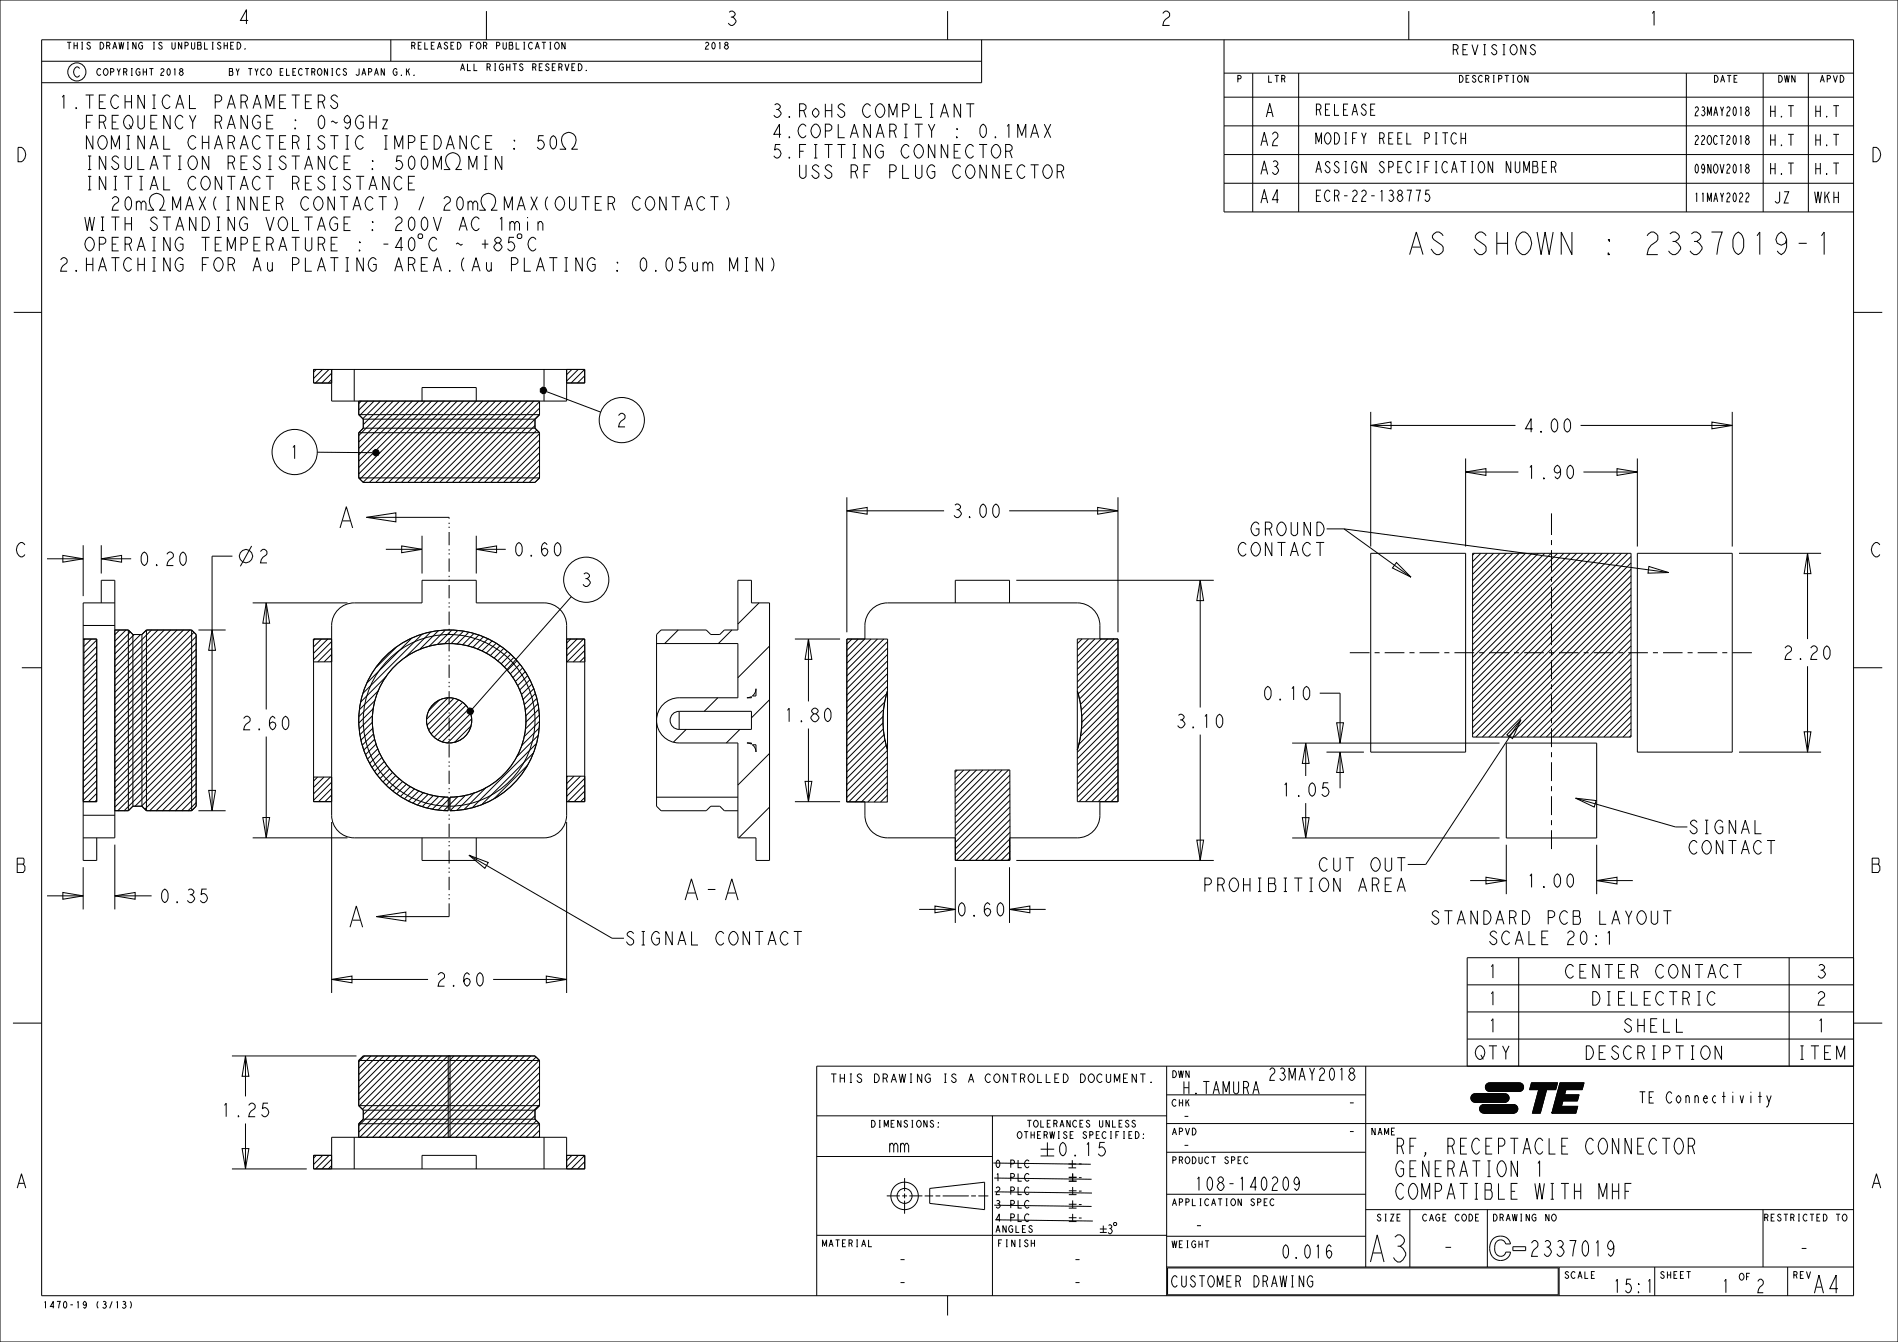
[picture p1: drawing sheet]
<svg xmlns="http://www.w3.org/2000/svg" width="420mm" height="297mm" viewBox="0 0 420 297" stroke-linecap="round" stroke-linejoin="round" font-family="sans-serif">
<defs><g id="words">
<text font-size="7.8" x="302.4" y="279.3">A3</text>
<text font-size="6.5" x="311" y="56.4">AS SHOWN : 2337019-1</text>
<text font-size="6.1" x="152.6" y="199.2">A-A</text>
<text font-size="5.2" x="400.9" y="286.2">A4</text>
<g font-size="4.6">
<text x="308.5" y="255.4">RF, RECEPTACLE CONNECTOR</text>
<text x="308.5" y="260.4">GENERATION 1</text>
<text x="308.5" y="265.4">COMPATIBLE WITH MHF</text>
<text x="338.2" y="278">2337019</text>
</g>
<g font-size="4.1">
<text x="52.5" y="5.3">4</text>
<text x="160.4" y="5.6">3</text>
<text x="256.6" y="5.6">2</text>
<text x="364.5" y="5.6">1</text>
<text x="3.2" y="35.8">D</text>
<text x="413.7" y="35.8">D</text>
<text x="3.2" y="123.2">C</text>
<text x="413.7" y="123.2">C</text>
<text x="3.2" y="193.1">B</text>
<text x="413.7" y="193.1">B</text>
<text x="3.2" y="262.9">A</text>
<text x="413.7" y="262.9">A</text>
</g>
<g font-size="3.9">
<text x="12.7" y="24">1.TECHNICAL PARAMETERS</text>
<text x="14.9" y="28.5">FREQUENCY RANGE : 0̃9GHz</text>
<text x="170.5" y="26">3.RoHS COMPLIANT</text>
<text x="279.8" y="25.9">A</text>
<text x="170.5" y="30.5">4.COPLANARITY : 0.1MAX</text>
<text x="170.5" y="35">5.FITTING CONNECTOR</text>
<text x="278.6" y="32.2">A2</text>
<text x="172.7" y="39.5">USS RF PLUG CONNECTOR</text>
<text x="278.6" y="38.6">A3</text>
<text x="14.9" y="42">INITIAL CONTACT RESISTANCE</text>
<text x="278.6" y="44.9">A4</text>
<text x="14.9" y="51">WITH STANDING VOLTAGE : 200V AC 1min</text>
<text x="12.7" y="60">2.HATCHING FOR Au PLATING AREA.(Au PLATING : 0.05um MIN)</text>
<text x="136.2" y="94.5">2</text>
<text x="336.9" y="95.7">4.00</text>
<text x="63.8" y="101.5">1</text>
<text x="337.5" y="106">1.90</text>
<text x="210.4" y="114.6">3.00</text>
<text x="276.5" y="118.5">GROUND</text>
<text x="30.5" y="125.2">0.20</text>
<text x="113.4" y="123.1">0.60</text>
<text x="273.6" y="123">CONTACT</text>
<text x="128.3" y="129.8">3</text>
<text x="394.3" y="145.9">2.20</text>
<text x="279.1" y="154.9">0.10</text>
<text x="53.2" y="161.5">2.60</text>
<text x="173.2" y="159.7">1.80</text>
<text x="259.9" y="161.1">3.10</text>
<text x="283.2" y="176.2">1.05</text>
<text x="373.4" y="184.5">SIGNAL</text>
<text x="373.4" y="189">CONTACT</text>
<text x="265.9" y="197.3">PROHIBITION AREA</text>
<text x="291.6" y="192.8">CUT OUT</text>
<text x="337.5" y="196.4">1.00</text>
<text x="35.1" y="199.8">0.35</text>
<text x="211.4" y="202.8">0.60</text>
<text x="138.1" y="209.1">SIGNAL CONTACT</text>
<text x="321.2" y="204.6">STANDARD PCB LAYOUT</text>
<text x="333.1" y="209.1">SCALE 20:1</text>
<text x="96.2" y="218.3">2.60</text>
<text x="329.2" y="216.5">1</text>
<text x="349.5" y="216.5">CENTER CONTACT</text>
<text x="401.8" y="216.5">3</text>
<text x="329.2" y="222.5">1</text>
<text x="355.3" y="222.5">DIELECTRIC</text>
<text x="401.8" y="222.5">2</text>
<text x="329.2" y="228.5">1</text>
<text x="360.2" y="228.5">SHELL</text>
<text x="401.8" y="228.5">1</text>
<text x="326.6" y="234.5">QTY</text>
<text x="353.7" y="234.5">DESCRIPTION</text>
<text x="398.4" y="234.5">ITEM</text>
<text x="48.6" y="247.1">1.25</text>
<text x="196.6" y="255">mm</text>
<text x="264.1" y="263.5">108-140209</text>
<text x="264.1" y="272.8">-</text>
<text x="283.3" y="278.5">0.016</text>
<text x="356.7" y="286.1">15:1</text>
<text x="380.7" y="286.1">1</text>
<text x="388.4" y="286.1">2</text>
</g>
<g font-size="3.6">
<text x="280.4" y="239.1">23MAY2018</text>
<text x="261.4" y="242.1">H.TAMURA</text>
<text x="298" y="245.5">-</text>
</g>
<g font-size="3.3">
<text x="290.8" y="25.5">RELEASE</text>
<text x="391.3" y="25.9">H.T</text>
<text x="401.3" y="25.9">H.T</text>
<text x="290.8" y="31.9">MODIFY REEL PITCH</text>
<text x="391.3" y="32.2">H.T</text>
<text x="401.3" y="32.2">H.T</text>
<text x="290.8" y="38.2">ASSIGN SPECIFICATION NUMBER</text>
<text x="391.3" y="38.6">H.T</text>
<text x="401.3" y="38.6">H.T</text>
<text x="290.8" y="44.6">ECR-22-138775</text>
<text x="392.3" y="44.9">JZ</text>
<text x="401.3" y="44.9">WKH</text>
<text x="362.4" y="244.1">TE Connectivity</text>
<text x="259" y="284.8">CUSTOMER DRAWING</text>
</g>
<g font-size="2.9">
<text x="16" y="17.1">C</text>
<text x="321.1" y="12.1">REVISIONS</text>
</g>
<g font-size="2.6">
<text x="374.8" y="25.6">23MAY2018</text>
<text x="374.8" y="32">22OCT2018</text>
<text x="374.8" y="38.3">09NOV2018</text>
<text x="374.8" y="44.7">11MAY2022</text>
<text x="238.2" y="258.6">-</text>
<text x="238.2" y="261.6">-</text>
<text x="238.2" y="264.6">-</text>
<text x="238.2" y="267.6">-</text>
<text x="238.2" y="270.6">-</text>
</g>
<text font-size="2.5" x="191.4" y="239.6">THIS DRAWING IS A CONTROLLED DOCUMENT.</text>
<g font-size="2.2">
<text x="220" y="258.4">0 PLC</text>
<text x="220" y="261.4">1 PLC</text>
<text x="220" y="264.4">2 PLC</text>
<text x="220" y="267.4">3 PLC</text>
<text x="220" y="270.3">4 PLC</text>
</g>
<g font-size="2">
<text x="14.6" y="10.9">THIS DRAWING IS UNPUBLISHED.</text>
<text x="90.7" y="10.9">RELEASED FOR PUBLICATION</text>
<text x="155.7" y="10.9">2018</text>
<text x="21.2" y="16.7">COPYRIGHT</text>
<text x="35.2" y="16.7">2018</text>
<text x="50.5" y="16.7">BY TYCO ELECTRONICS JAPAN G.K.</text>
<text x="101.6" y="15.6">ALL RIGHTS RESERVED.</text>
<text x="273.6" y="18.2">P</text>
<text x="280.4" y="18.2">LTR</text>
<text x="322.6" y="18.2">DESCRIPTION</text>
<text x="379" y="18.2">DATE</text>
<text x="393.2" y="18.2">DWN</text>
<text x="402.5" y="18.2">APVD</text>
<text x="259.2" y="238.5">DWN</text>
<text x="259.2" y="244.8">CHK</text>
<text x="192.5" y="249.5">DIMENSIONS:</text>
<text x="224.9" y="252">OTHERWISE SPECIFIED:</text>
<text x="227.1" y="249.5">TOLERANCES UNLESS</text>
<text x="259.2" y="251.2">APVD</text>
<text x="303.2" y="251.2">NAME</text>
<text x="259.2" y="257.5">PRODUCT SPEC</text>
<text x="259.2" y="266.8">APPLICATION SPEC</text>
<text x="181.7" y="275.9">MATERIAL</text>
<text x="220.1" y="272.8">ANGLES</text>
<text x="220.6" y="275.9">FINISH</text>
<text x="304.5" y="270.2">SIZE</text>
<text x="314.6" y="270.2">CAGE CODE</text>
<text x="330.1" y="270.2">DRAWING NO</text>
<text x="390.1" y="270.2">RESTRICTED TO</text>
<text x="259.2" y="276.1">WEIGHT</text>
<text x="346" y="282.9">SCALE</text>
<text x="367.2" y="282.9">SHEET</text>
<text x="384.7" y="283.3">OF</text>
<text x="396.6" y="282.9">REV</text>
<text x="9.3" y="289.5">1470-19 (3/13)</text>
</g>
</g></defs>
<g fill="none" stroke="#000" stroke-width=".22">
<path d="M0 0h420v297h-420zM9.2 8.8h401v278h-401zM9.2 13.6h208M33 15.2h.9M33.5 15.2v1.5M45.3 9.4v1.5h.7M46.9 9.4h.3M46.9 10.9h.3M47.1 9.4v1.5M48.9 9.6l-.3-.2-.4 .2 .7 .8-.1 .4-.4 .1-.3-.4M49.6 9.4v1.5M49.6 10.1h.7"/>
<path d="M50.3 9.4v1.5M51 10.1h.5M51.8 9.4h-.8v1.5h.8M52.5 9.4a.76 .76 0 0 1 .8 .7 .76 .76 0 0 1-.8 .8zM54.2 10.8l.1 .1zM81.6 15.9l.6-.1v-.5l-.6-.1v1.5M82.9 16.7l.4-1.5 .4 1.5M83 16.2h.6M85.1 15.2v1.5l-.7-1.5v1.5M86.5 8.8v4.8M87.8 15.4l-.2-.2a.78 .78 0 0 0-.6 .7 .78 .78 0 0 0 .6 .8l.2-.3v-.5h-.3M88.8 16.6l.1 .1z"/>
<path d="M89.9 15.2v1.5M90.3 15.7l.3 1M90.6 15.2l-.7 .9M91.6 16.6l.1 .1zM107.6 2.5v6.3M118.5 10.9l.4-1.5 .5 1.5M118.6 10.4h.6M119.9 9.4h.9M120.4 9.4v1.5M121.6 9.4h.4M121.6 10.9h.4M121.8 9.4v1.5"/>
<path d="M123 9.5l.1-.1a.77 .77 0 0 1 .7 .7 .77 .77 0 0 1-.7 .8l-.2-.3a.84 .84 0 0 1 .1-1.1zM123.7 14.9l.6-.2v-.5l-.6-.1v1.5M124.1 14.9l.3 .7M125 14.1l.5 1.5 .4-1.5M125 9.4v1.5l-.7-1.5v1.5M126.5 14.9h.5M127.3 14.1h-.8v1.5h.8M128 14.1a.76 .76 0 0 1 .8 .8 .76 .76 0 0 1-.8 .7zM129.7 15.5l.1 .1zM209.7 2.5v6.3M217.2 8.8v9.5h-208M270.9 8.8v38.1h139.3"/>
<path d="M270.9 16.2h139.3M277.2 16.2v30.7M287.4 16.2v30.7M311.7 2.5v6.3M336.1 16.8l.1-.1a.77 .77 0 0 1 .7 .8 .77 .77 0 0 1-.7 .7l-.2-.2a.84 .84 0 0 1 .1-1.2zM337.6 9.9v2.2l-1.1-2.2v2.2M338.1 16.7v1.5l-.7-1.5v1.5M339.8 10.2l-.4-.3a.56 .56 0 0 0-.7 .5l.4 .4a.76 .76 0 0 1 .5 1.1l-.5 .2-.5-.5M373.2 16.2v30.7M390.2 16.2v30.7M400.2 16.2v30.7M270.9 34.2h139.3"/>
<path d="M270.9 21.5h139.3M270.9 27.9h139.3M303.3 24.3h.6M304.3 23h-1v2.5h1M317.6 31.9h.5M317.6 29.4h.5M319.2 29.4h1.2M319.8 29.4v2.5M322.3 29.8l-.4-.4a1.33 1.33 0 0 0-.8 1.2 1.33 1.33 0 0 0 .8 1.3l.4-.4M323.3 29.4v2.5M323.3 30.6h1M324.3 29.4v2.5"/>
<path d="M334.3 35.7v2.5l-1-2.5v2.5M335.3 35.7v2.1l.4 .4h.2l.4-.4v-2.1M337.2 38.2v-2.5l.6 2.1 .6-2.1v2.5M339.2 35.7h.9l.1 .2-.1 .9 .2 .4v.6l-.2 .4h-.9zM339.2 36.8h.9M341.3 37h.6M342.3 35.7h-1v2.5h1M343.3 37h.6l.4-.4v-.5l-.4-.4h-.6v2.5M343.9 37l.4 1.2M386.4 24.6l.2-.1a.59 .59 0 0 1 .5 .5 .59 .59 0 0 1-.5 .6l-.4-.5zM386.4 31l.2-.2a.59 .59 0 0 1 .5 .6 .59 .59 0 0 1-.5 .6l-.4-.5zM386.4 37.3l.2-.1a.59 .59 0 0 1 .5 .5 .59 .59 0 0 1-.5 .6l-.4-.5z"/>
<path d="M386.6 24.5a.43 .43 0 0 1-.3-.5 .43 .43 0 0 1 .4-.4 .46 .46 0 0 1 .3 .4 .46 .46 0 0 1-.3 .5M386.6 30.8a.43 .43 0 0 1-.3-.5 .43 .43 0 0 1 .4-.3 .46 .46 0 0 1 .3 .4 .46 .46 0 0 1-.3 .4M386.6 37.2a.43 .43 0 0 1-.3-.5 .43 .43 0 0 1 .4-.4 .46 .46 0 0 1 .3 .4 .46 .46 0 0 1-.3 .5M395.7 23.4h1.2M395.7 29.7h1.2M395.7 36.1h1.2M405.7 23.4h1.2M405.7 29.7h1.2M405.7 36.1h1.2M270.9 40.6h139.3M311.3 42.1h1l-.5 2.5M313.3 42.1h1l-.5 2.5"/>
<path d="M316.3 42.1h-.7l-.2 1 .3-.2a.84 .84 0 0 1 .7 .8 .84 .84 0 0 1-.7 .9l-.4-.4M386.3 43l.4-.3a.66 .66 0 0 1-.1 1.1l-.3 .9h.7M3 69.1h6.2M410.2 69.1h6.3M73.4 84.8h-4v-3h60v3h-4M73.4 81.8v7h52v-7M78.4 81.8v7M79.4 88.8v3M79.4 95.8v10M79.4 91.8l1 1M79.4 95.8h40M79.4 91.8h40"/>
<path d="M80.4 92.8v2M80.4 94.8l-1 1M80.4 94.8h38M80.4 92.8h38M93.4 88.8v-3h12v3M118.4 94.8l1 1M118.4 92.8v2M119.4 91.8l-1 1M119.4 88.8v3M119.4 95.8v10M120.4 81.8v7M75.2 116.8l1.4-4.7 1.4 4.7"/>
<path d="M75.8 115.3h1.7M79.4 105.8l1 1h38l1-1M79.4 105.8h40M81.1 114.5l6.5-1v2zM81.1 114.5h18.3M18.4 138.4h7M22.4 133.4v-5h3v57h-7M25.4 133.4h-7v57h3v-5M25.4 139.4h3M28.4 139.4v40M28.4 139.4l1 1M32.4 139.4l-1 1"/>
<path d="M32.4 139.4v40M32.4 139.4h10M42.4 139.4v40M42.4 139.4l1 1v38l-1 1M75.2 134.6a5 5 0 0 1 3.2-1.2h15v-5h12v5h15a5 5 0 0 1 5 5v42a5 5 0 0 1-5 5h-42a5 5 0 0 1-5-5v-42a5 5 0 0 1 1.8-3.8zM150.1 139.4l-3 3M162 139.4l-3 3M168 133.4l-4.7 4.7M193.2 134.6a5 5 0 0 1 3.2-1.2h42a5 5 0 0 1 5 5v3h4v36h-4a8.5 8.5 0 0 1-.7 5.5 5 5 0 0 1-4.3 2.5h-15v5h-12v-5h-15a5 5 0 0 1-5-5v-3h-4v-36h4a8.5 8.5 0 0 1 .7-5.5zM211.4 133.4v-5h12v5M303.3 122.5h21v44h-21zM362.3 122.5h21v44h-21z"/>
<path d="M4.8 147.8h4.4M18.4 141.4h3v36h-3M29.4 140.4v38M29.4 140.4h2M31.4 140.4v38M73.4 141.4h-4v36h4M85.3 145.2a20 20 0 0 1 32.5 6.5 20 20 0 0 1-18.2 27.7v-3a17 17 0 0 0 14.7-25.1 17 17 0 0 0-29-1.3 17 17 0 0 0 12.3 26.3l1.6 .1v3a20 20 0 0 1-18.3-12.4 20 20 0 0 1 4.4-21.8zM125.4 141.4h4v36h-4M145.3 142.4h18v12h-13a5 5 0 0 0-5 5 5 5 0 0 0 5 5h13v21h4v5h3v-57h-4v-5h-3v11h-3l-1 1h-2l-1-1h-10l-1 1v38l1 1h10l1-1h2l1 1h3M150.3 157.4a2 2 0 0 0-2 2 2 2 0 0 0 2 2M150.3 157.4v4M150.3 157.4h16v4h-16"/>
<path d="M158.8 154.4l-3 3M165.3 154.4l1-.2v.2zM167.3 152.4v1.6h-.8l.6-.8zM170.3 143l-7 7M170.3 154.9l-4 4M196.4 152.9v13.1a22 22 0 0 1 0-13.1zM238.4 152.9a22 22 0 0 1 0 13.1zM410.2 147.8h6.3M25.4 179.4h3M29.4 178.4h2M29.4 178.4l-1 1M31.4 178.4l1 1"/>
<path d="M32.4 179.4h10M99.2 178.4a19 19 0 0 1-16.5-28 19 19 0 0 1 32.5-1.5 19 19 0 0 1-13.9 29.4l-1.7 .1M145.3 176.4h18M151.8 161.4l-2.8 2.8M163.7 161.4l-3 3M165.3 164.4h1v.3zM166.5 164.8h.8v1.6l-.2-.7zM170.3 166.7l-7 7M170.3 178.6l-6.8 6.8M333.3 164.5h20v21h-20zM18.4 180.4h7M93.4 185.4v5h12v-5"/>
<path d="M77.5 205.2l1.3-4.7 1.4 4.7M78 203.6h1.7M83.3 202.9l6.5-1v2zM83.3 202.9h16.1M2.9 226.4h6.3M79.4 234.7v10M79.4 234.7l1-1h38l1 1M79.4 234.7h19.8M99.2 238.7h.4M99.6 234.7h19.8M119.4 234.7v10M183.9 237.7h1.2"/>
<path d="M184.5 237.7v1.9M185.9 237.7v1.9M185.9 238.6h1M186.9 237.7v1.9M188.1 237.7h.4M188.1 239.6h.4M188.3 237.7v1.9M190.7 238l-.4-.3a.49 .49 0 0 0-.6 .4l.4 .4a.57 .57 0 0 1 .6 .4 .57 .57 0 0 1-.4 .7h-.2l-.5-.5M248.6 238.6h.6M249.6 237.7h-1v1.9h1M251.5 237.7v1.9l-1-1.9v1.9M252.3 237.7h1.2"/>
<path d="M252.9 237.7v1.9M254.7 239.4l.1 .2zM258.2 236v50.8M298.7 237.7l.3-.2a.8 .8 0 0 1 .8 .8 .8 .8 0 0 1-.8 .8l-.3-.2a.72 .72 0 0 1 0-1.2zM299 237.5l-.4-.5a.63 .63 0 0 1 .7-.6l.4 .4v.2l-.4 .5M302.2 236v44.4M329 239.9l.6-.3h6.6a.95 .95 0 0 1 .9 .9 .95 .95 0 0 1-.8 1h-6.7a.95 .95 0 0 1-.8-.5 .95 .95 0 0 1 .2-1.1zM338.9 239.6h5.8l-.4 1.5h-2.1l-1.4 5.3h-1.7l1.4-5.3h-2zM345.2 239.6h5.3l-.4 1.5h-3.6l-3.1 5.3zM345.2 239.6h5.3l-.4 1.5h-3.6l-.3 1.2h3.2l-.3 1.3h-3.3l-.3 1.3h3.6l-.4 1.5h-5.3zM410.2 236h-229.5v50.8M410.2 226.4h6.3"/>
<path d="M73.4 255.7h-4v3h60v-3h-4M73.4 258.7v-7h52v7M78.4 251.7v7M79.4 248.7h19.8M79.4 248.7v3M79.4 244.7l1 1M79.4 244.7h19.8M80.4 245.7v2M80.4 247.7l-1 1M80.4 247.7h18.8M80.4 245.7h18.8M93.4 258.7v-3h12v3"/>
<path d="M99.2 251.7v-18h.2h.2v18M99.6 248.7h19.8M99.6 247.7h18.8M99.6 245.7h18.8M99.6 244.7h19.8M118.4 245.7v2M118.4 247.7l1 1M119.4 248.7v3M119.4 244.7l-1 1M120.4 251.7v7M180.7 255.9h38.9M180.8 246.9h77.4"/>
<path d="M206.6 248.2l-.3-.2-.4 .2 .7 .8-.1 .3-.4 .2-.3-.4M207.6 248.5l.1 .1zM207.6 249.3l.1 .2zM219.6 246.9v39.9M227.7 257l-.3-.3a.87 .87 0 0 0-.7 .9 .87 .87 0 0 0 .7 .8l.3-.3M227.7 260l-.3-.3a.87 .87 0 0 0-.7 .9 .87 .87 0 0 0 .7 .8l.3-.3M236.4 257.6h1.7M236.4 258.5h1.7M237.3 256.8v1.7M237.4 259.7v1.7M246.9 251.2h.5M247.6 248.7h.5"/>
<path d="M247.6 250.4h-.7v1.6M248.4 247.9h-.8v1.6h.8M248.5 250.4h.4M248.5 252h.4M248.7 250.4v1.6M249.8 248.2l-.3-.3-.4 .3 .7 .7-.1 .4-.4 .2-.3-.4M249.8 251.2h.5M250.5 250.4h-.7v1.6h.7M251.2 248.2l-.2-.3-.5 .3 .7 .7v.4l-.4 .2-.4-.4M251.3 250.4a.76 .76 0 0 1 .8 .8 .76 .76 0 0 1-.8 .8zM253 250.9l.1 .2zM253 251.8l.1 .2z"/>
<path d="M258.2 248.7h152M258.2 242.3h44M258.2 255h44M262.1 253.5h.8M262.1 247.1h.8M274 256.8h.4M274.7 256h-.7v1.5h.7M276.1 256.3l-.2-.3a.77 .77 0 0 0-.7 .8 .77 .77 0 0 0 .7 .7l.2-.2M277.2 242.1l.7-2.8 .7 2.8M277.5 241.2h.8M298.7 250.4h.9M325.8 242.3l.6-.3h6.6a.95 .95 0 0 1 .9 .9 .95 .95 0 0 1-.8 1l-6.7 .1a.95 .95 0 0 1-.8-.6 .95 .95 0 0 1 .2-1.1z"/>
<path d="M326.4 244l6.7-.1zM327.7 244.7l.7-.2h6.5a.95 .95 0 0 1 1 .8 .95 .95 0 0 1-.9 1l-6.6 .1a.95 .95 0 0 1-.9-.6 .95 .95 0 0 1 .2-1.1zM328.4 246.4l6.6-.1zM329.6 241.5h6.7zM333.1 243.9l-6.7 .1a.95 .95 0 0 1-.9-1 .95 .95 0 0 1 .9-1h6.6a.95 .95 0 0 1 .9 1 .95 .95 0 0 1-.9 1M335 246.4h-6.6a.95 .95 0 0 1-1-1 .95 .95 0 0 1 1-.9h6.5a.95 .95 0 0 1 1 .9 .95 .95 0 0 1-1 1M336.3 241.5h-6.7a.95 .95 0 0 1-.9-.9 .95 .95 0 0 1 .9-1h6.6a.95 .95 0 0 1 .9 1 .95 .95 0 0 1-.9 .9M340.7 256.9v3.5M345.8 243.6l-.3 1.3h3.6l-.4 1.5h-5.3zM346.5 241.1l-.3 1.2h3.2l-.3 1.3h-3.3l-2.4 2.8zM362.4 253.7h.9M363.8 251.9h-1.4v3.5h1.4"/>
<path d="M366.6 252.5l-.5-.6a1.15 1.15 0 0 0-1.1 .9 2.17 2.17 0 0 0 .7 2.6h.4l.5-.6M367.8 251.9h1.8M368.7 251.9v3.5M371 252.2l.3-.3a1.15 1.15 0 0 1 1.1 .9 2.17 2.17 0 0 1-.7 2.6 1.15 1.15 0 0 1-1.1-.9 2.29 2.29 0 0 1 .4-2.3zM373.6 253.7h.9l.5-.6v-.6l-.5-.6h-.9v3.5M374.5 253.7l.5 1.7M383.4 241.6v.2M383.4 242.5v1.6M385.1 242.5l.3 1.6 .4-1.6M387.4 241.6v.2M387.4 242.5v1.6M389.1 242.7h.7"/>
<path d="M389.4 241.6v2.5M390.9 242.5l.5 1.4-.1 .6-.2 .5h-.3M391.9 242.5l-.5 1.4M180.7 273.4h77.5M192.2 274.4v1.5h.7M196.2 264.7h2.9M199.3 278.8h.9M199.6 264.7h1.1M200.2 260.7v2.9M200.2 264.1v1.1M200.2 265.7v2.9M201.2 264.7h2.9"/>
<path d="M204.6 264.7h1.9M205.7 263l12.2-1.4v6.1l-12.2-1.4zM207 264.7h1.1M208.6 264.7h5.8M214.9 264.7h1.1M216.5 264.7h2.2M227.5 274.6l-.3-.2-.4 .2 .7 .8-.1 .4-.4 .1-.3-.4M227.7 263l-.3-.3a.87 .87 0 0 0-.7 .8 .87 .87 0 0 0 .7 .9l.3-.3M227.7 265.9l-.3-.2a.87 .87 0 0 0-.7 .8 .87 .87 0 0 0 .7 .9l.3-.3M227.7 268.9l-.3-.3a.87 .87 0 0 0-.7 .9 .87 .87 0 0 0 .7 .8l.3-.2M228.2 274.4v1.5M228.2 275.2h.7"/>
<path d="M228.4 271.5l-.2-.3-.5 .3 .7 .7-.1 .4-.3 .2-.4-.4M228.9 274.4v1.5M236.5 260.6h1.7M236.5 269.5h1.7M236.5 266.5h1.7M236.5 263.5h1.7M236.5 261.4h1.7M236.5 270.3h1.7M236.5 267.4h1.7M236.5 264.4h1.7M237.4 262.7v1.7M237.4 265.7v1.7"/>
<path d="M237.4 268.6v1.7M238 278.8h.9M243.4 272h1.5M243.4 272.8h1.5M244.1 271.2v1.6M245.3 271.2l.2-.1a.46 .46 0 0 1 .5 .5l-.3 .3a.54 .54 0 0 1 .4 .7 .54 .54 0 0 1-.8 .3l-.1-.2M245.5 271.9h.2M246.6 270.6l.5 .1-.2 .5-.5-.1zM258.2 273.6h44M258.2 264.3h44M266.7 274.6h.9M277.6 265.6l-.3-.3-.4 .3 .7 .7-.1 .4-.4 .1-.3-.4"/>
<path d="M278.3 266.1l.6-.2v-.5l-.6-.1v1.5M279.7 266.1h.5M280.5 265.3h-.8v1.5h.8M281.9 265.6l-.3-.3a.77 .77 0 0 0-.6 .8 .77 .77 0 0 0 .6 .7l.3-.2M284.2 260.7l.3-.2a2.03 2.03 0 0 1 0 3 2.12 2.12 0 0 1-.3-2.8zM287.5 261.5l-.1 .5-.5 .2-.4-.2a1.17 1.17 0 0 1 .4-1.5 2.03 2.03 0 0 1 0 3l-.4-.5M294.6 276l-.5-.5a2.03 2.03 0 0 0 0 3 1.17 1.17 0 0 0 .5-1.5l-.5-.3-.4 .3-.2 .5M302.2 267.7h108M309.2 269.5h.4M309.9 268.7h-.7v1.5h.7M312 267.7v12.7M319.9 276.1h1.2"/>
<path d="M325.1 268.7a.76 .76 0 0 1 .8 .8 .76 .76 0 0 1-.8 .7zM326.5 269.5h.5M327.2 268.7h-.7v1.5h.7M329.1 267.7v12.7M330.4 274.2l.9-.5 1.1-.1 .8 .2 .7 .7 .4 .8h-1.1l-.5-.7-.7-.2-.9 .4-.3 .9 .1 1.4 .3 .5 .4 .3h1l.4-.3 .2-.5h1.1l-.3 .9-.7 .6-.8 .3h-.9l-.8-.3-.7-.6-.4-1v-1l.2-1.1zM337.6 275.9h-2.8v.9h2.8M343.6 268.8l.2-.1a.77 .77 0 0 1 .6 .8 .77 .77 0 0 1-.6 .7l-.3-.2a.84 .84 0 0 1 .1-1.2zM353.8 265.4v-3.5l.9 2.9 .9-2.9v3.5M356.8 261.9v3.5M356.8 263.7h1.4M357.1 275.7l-.2 .6-.5 .3-.5-.3a1.37 1.37 0 0 1 .5-1.8 2.37 2.37 0 0 1 0 3.5l-.5-.5M358.2 261.9v3.5"/>
<path d="M359.6 263.7h.9M361 261.9h-1.4v3.5M398.7 276.3h1M406.3 268.7h.9M406.7 268.7v1.5M407.9 268.8l.2-.1a.77 .77 0 0 1 .6 .8 .77 .77 0 0 1-.6 .7l-.3-.2a.84 .84 0 0 1 .1-1.2zM24.8 288l-.5 1.5M25.8 288.3l.2-.3v1.5M27.2 288.1l.3-.1 .3 .3-.3 .3a.42 .42 0 0 1 .3 .7 .42 .42 0 0 1-.7 0M27.4 288.6h.1M28.8 288a1.18 1.18 0 0 1 0 1.5M199.3 283.9h.9"/>
<path d="M209.7 286.8v4.3M238 283.9h.9M258.2 280.4h152M258.4 280.6h86.4v6h-86.4zM288.5 282.3v2.5l-1-2.5v2.5M290.5 282.7l-.4-.4a1.33 1.33 0 0 0-.9 1.3 1.33 1.33 0 0 0 .9 1.2l.4-.4v-.8h-.5M345 280.4v6.4M352.2 282.2h.4M352.9 281.4h-.7v1.5h.7M364.8 283.6l.3-.5v3M366.2 280.4v6.4M373.2 281.4h.9"/>
<path d="M395.6 280.4v6.4"/>
<circle cx="17" cy="15.9" r="2.01"/>
<circle cx="40.1" cy="16.3" r=".42"/>
<circle cx="160.7" cy="10.5" r=".42"/>
<circle cx="99.4" cy="159.4" r="5"/>
<circle cx="200.2" cy="264.7" r="3"/>
<circle cx="200.2" cy="264.7" r="1.66"/>
</g>
<path d="M99.4 202.9v-88.4" fill="none" stroke="#000" stroke-width=".22" stroke-dasharray="2.9 .9 .3 .6 .3 .9" stroke-linecap="butt"/>
<path d="M329 239.9l.6-.3h6.6a.95 .95 0 0 1 .9 .9 .95 .95 0 0 1-.8 1h-6.7a.95 .95 0 0 1-.8-.5 .95 .95 0 0 1 .2-1.1zM345.2 239.6h5.3l-.4 1.5h-3.6l-3.1 5.3zM325.8 242.3l.6-.3h6.6a.95 .95 0 0 1 .9 .9 .95 .95 0 0 1-.8 1l-6.7 .1a.95 .95 0 0 1-.8-.6 .95 .95 0 0 1 .2-1.1zM327.7 244.7l.7-.2h6.5a.95 .95 0 0 1 1 .8 .95 .95 0 0 1-.9 1l-6.6 .1a.95 .95 0 0 1-.9-.6 .95 .95 0 0 1 .2-1.1zM338.9 239.6h5.8l-.4 1.5h-2.1l-1.4 5.3h-1.7l1.4-5.3h-2zM345.8 243.6l-.3 1.3h3.6l-.4 1.5h-5.3zM346.5 241.1l-.3 1.2h3.2l-.3 1.3h-3.3l-2.4 2.8z" fill="#000"/>
<!-- layer: DIM_DRIVEN -->
<g fill="none" stroke="#000" stroke-width=".22">
<path d="M303.3 94.2l4.5-.8v1.5zM303.3 91.2v29.8M303.3 94.2h32.1M346.5 92.9l.3-.2 .4 .2a1.9 1.9 0 0 1-.4 2.8l-.3-.3a2.08 2.08 0 0 1 0-2.5zM349.8 94.2h33.5M378.8 93.4l4.5 .8-4.5 .7zM383.3 91.2v29.8M93.4 118.6v8.3M105.4 118.6v8.3M187.4 113.1l4.5-.8v1.5zM187.4 110.1v29.8M187.4 113.1h21.5"/>
<path d="M220 111.8l.4-.2 .3 .2a1.9 1.9 0 0 1-.3 2.8l-.4-.3a2.08 2.08 0 0 1 0-2.5zM223.3 113.1h24.1M242.9 112.3l4.5 .8-4.5 .7zM247.4 110.1v29.8M324.3 104.5l4.5-.8v1.5zM324.3 101.5v19.5M324.3 104.5h11.7M347.1 103.2l.4-.2 .3 .2a1.9 1.9 0 0 1-.3 2.8l-.4-.3a2.08 2.08 0 0 1 0-2.5zM350.4 104.5h11.9M357.8 103.7l4.5 .8-4.5 .7zM362.3 101.5v19.5M10.4 123.7h8"/>
<path d="M13.9 122.9l4.5 .8-4.5 .7zM18.4 120.7v11.2M22.4 123.7l4.5-.8v1.5zM22.4 120.7v6.2M22.4 123.7h6.6M40.1 122.4l.4-.2 .4 .2a1.9 1.9 0 0 1-.4 2.8l-.4-.3a2.08 2.08 0 0 1 0-2.5zM43.9 139.4h6M46.9 139.4l.8 4.5h-1.5zM51.4 123.1h-4.5v56.3M55.7 120.8l-2.5 4.5M55.9 133.4h21M57.6 122.1l.6-.5h.3l.6 .5a1.16 1.16 0 0 1-.9 1.2l-.4 .5-.2 .8h1.5"/>
<path d="M58.9 133.4l.8 4.5h-1.5zM58.9 133.4v23.6M85.4 121.6h8M88.9 120.8l4.5 .8-4.5 .7zM105.4 121.6l4.5-.8v1.5zM105.4 121.6h6.5M123 120.3l.4-.2 .3 .2a1.9 1.9 0 0 1-.3 2.8l-.4-.3a2.08 2.08 0 0 1 0-2.5zM224.9 128.4h43.7M265.6 128.4l.7 4.5h-1.5zM265.6 128.4v28.2M384.8 122.5h18.2M400 122.5l.7 4.5h-1.5z"/>
<path d="M400 122.5v18.9M62.8 158.8l.4-.3 .3 .3a1.9 1.9 0 0 1-.3 2.7l-.4-.2a2.08 2.08 0 0 1 0-2.5zM175.9 141.4h10M178.9 141.4l.7 4.5h-1.5zM178.9 141.4v13.8M182.8 157l.4-.3 .3 .3a1.9 1.9 0 0 1-.3 2.7l-.4-.2a2.08 2.08 0 0 1 0-2.5zM269.5 158.3l.4-.2 .3 .2a1.9 1.9 0 0 1-.3 2.8l-.4-.3a2.08 2.08 0 0 1 0-2.5zM288.8 152.2l.3-.3 .4 .3a1.9 1.9 0 0 1-.4 2.7l-.3-.2a2.08 2.08 0 0 1 0-2.5zM292 153.4h4.5v11.1M295.8 160h1.5l-.8 4.5zM400 147.4v19.1M403.9 143.2l.4-.3 .3 .3a1.9 1.9 0 0 1-.3 2.7l-.4-.2a2.08 2.08 0 0 1 0-2.5z"/>
<path d="M43.9 179.4h6M46.2 174.9h1.5l-.8 4.5zM58.9 163v22.4M175.9 177.4h10M178.1 172.9h1.5l-.7 4.5zM178.9 161.2v16.2M265.6 162.6v27.8M285.9 164.5h45.9M288.9 164.5l.8 4.5h-1.5zM288.9 164.5v7.2M288.9 177.7v7.8M293.5 166.5h8.3"/>
<path d="M293.9 173.2h-1l-.2 1.3 .3-.3a1 1 0 0 1 1.1 1 1 1 0 0 1-1.1 1l-.5-.5M296.5 166.5l.8 4.5h-1.5zM296.5 166.5v8M384.8 166.5h18.2M399.2 162h1.5l-.7 4.5zM10.4 198.3h8M13.9 197.5l4.5 .8-4.5 .7zM18.4 191.9v9.4M25.4 198.3l4.5-.8v1.5zM25.4 198.3h8.2M25.4 186.9v14.4M45.7 196.8h-1l-.2 1.2 .4-.2a1 1 0 0 1 1 1 1 1 0 0 1-1 1l-.6-.5"/>
<path d="M55.9 185.4h21M58.2 180.9h1.5l-.8 4.5zM73.4 181.9v37.9M125.4 181.9v37.9M211.4 191.9v12.4M223.4 191.9v12.4M224.9 190.4h43.7M264.8 185.9h1.5l-.7 4.5zM285.9 185.5h45.9M288.2 181h1.5l-.8 4.5zM325.3 194.9h8M328.8 194.1l4.5 .8-4.5 .7z"/>
<path d="M333.3 187v10.9M347.1 193.6l.4-.2 .3 .2a1.9 1.9 0 0 1-.3 2.8l-.4-.3a2.08 2.08 0 0 1 0-2.5zM353.3 194.9l4.5-.8v1.5zM353.3 194.9h8M353.3 187v10.9M73.4 216.8l4.5-.8v1.5zM73.4 216.8h21.3M105.8 215.5l.4-.2 .4 .2a1.9 1.9 0 0 1-.4 2.8l-.4-.3a2.08 2.08 0 0 1 0-2.5zM109.1 216.8h16.3M120.9 216l4.5 .8-4.5 .7zM203.4 201.3h8M206.9 200.5l4.5 .8-4.5 .7z"/>
<path d="M221 200l.4-.2 .3 .2a1.9 1.9 0 0 1-.3 2.8l-.4-.3a2.08 2.08 0 0 1 0-2.5zM223.4 201.3l4.5-.8v1.5zM223.4 201.3h8M51.3 233.7h27.6M54.3 233.7l.8 4.5h-1.5zM54.3 233.7v8.9M51.3 258.7h16.6M53.6 254.2h1.5l-.8 4.5zM54.3 248.6v10.1M59.3 244.1h-1.1l-.1 1.3 .3-.3a1 1 0 0 1 1.1 1 1 1 0 0 1-1.1 1l-.5-.5"/>
<circle cx="54.4" cy="123.1" r="1.47"/>
</g>
<!-- layer: DRAFT_ENTITY -->
<path d="M219.8 257.4l21.6 .3M220 266.7l21.6 .3M220 260.7l21.6 .3M220.1 263.8l21.5 .2M220.3 270l21.5 .2M390.1 267.7v12.7" fill="none" stroke="#000" stroke-width=".22"/>
<!-- layer: DRAFT_GRP -->
<g fill="none" stroke="#000" stroke-width=".22">
<path d="M69.4 81.8h4v3h-4zM70 81.8l-.6 .5M71.4 81.8l-2 2M72.8 81.8l-3 3M73.4 84l-.8 .8M73.4 82.6l-2.2 2.2M79.9 88.8l-.5 .5M81.4 88.8l-2 1.9M82.8 88.8l-3.2 3.2M84.2 88.8l-3.9 3.9M85.6 88.8l-5.2 5.2M87 88.8l-7.6 7.6"/>
<path d="M88.4 88.8l-9 9M89.8 88.8l-10.4 10.4M91.3 88.8l-11.9 11.8M92.7 88.8l-13.3 13.3M94.1 88.8l-14.7 14.7M95.5 88.8l-16.1 16.1M96.9 88.8l-17.2 17.2M98.3 88.8l-17.9 17.9M99.7 88.8l-18 18M101.2 88.8l-18 18M102.6 88.8l-18 18M104 88.8l-18 18"/>
<path d="M105.4 88.8l-18 18M106.8 88.8l-18 18M108.2 88.8l-18 18M109.6 88.8l-18 18M111.1 88.8l-18 18M112.5 88.8l-18 18M113.9 88.8l-18 18M115.3 88.8l-18 18M116.7 88.8l-18 18M118.1 88.8l-18 18M118.4 94.2l-12.6 12.6M118.8 95.2l-11.6 11.6"/>
<path d="M119.4 91.8v-3h-40v3l1 1v2l-1 1v10l1 1h38l1-1v-10l-1-1v-2M119.4 91.7l-15 15.1M119.4 90.3l-16.4 16.5M119.4 96l-10.8 10.8M119.4 97.4l-9.4 9.4M119.4 98.8l-8 8M119.4 88.9l-17.9 17.9M125.4 81.8h4v3h-4zM126.5 81.8l-1.1 1.1M128 81.8l-2.6 2.5M129.4 81.8l-3 3M129.4 83.2l-1.6 1.6"/>
<path d="M129.4 84.6l-.2 .2M119.4 100.2l-6.5 6.6M119.4 101.6l-5.1 5.2M119.4 103.1l-3.7 3.7M119.4 104.5l-2.3 2.3M25.4 139.4h3l1 1h2l1-1h10l1 1v38l-1 1h-10l-1-1h-2l-1 1h-3zM26.5 139.4l-1.1 1.1M27.9 139.4l-2.5 2.5M28.8 139.9l-3.4 3.4M33.5 139.4l-8.1 8.1M34.9 139.4l-9.5 9.6M36.4 139.4l-11 11"/>
<path d="M37.8 139.4l-12.4 12.4M39.2 139.4l-13.8 13.8M40.6 139.4l-15.2 15.2M42 139.4l-16.6 16.6M42.9 139.9l-17.5 17.5M95.3 139.9l-5.6 5.5M97 139.6l-4.2 4.2M98.5 139.5l-3.5 3.5M100 139.5l-3.2 3.1M101.3 139.6l-3 2.9M102.6 139.7l-2.8 2.8M103.7 140l-2.6 2.6"/>
<path d="M325.9 122.5h35v40.6h-35zM326.3 122.5l-.4 .4M327.7 122.5l-1.8 1.8M329.1 122.5l-3.2 3.2M330.5 122.5l-4.6 4.6M331.9 122.5l-6 6M333.3 122.5l-7.4 7.4M334.8 122.5l-8.9 8.8M336.2 122.5l-10.3 10.3M337.6 122.5l-11.7 11.7M339 122.5l-13.1 13.1M340.4 122.5l-14.5 14.5"/>
<path d="M341.8 122.5l-15.9 15.9M343.2 122.5l-17.3 17.3M344.7 122.5l-18.8 18.7M346.1 122.5l-20.2 20.2M347.5 122.5l-21.6 21.6M348.9 122.5l-23 23M350.3 122.5l-24.4 24.4M351.7 122.5l-25.8 25.8M353.1 122.5l-27.2 27.2M354.6 122.5l-28.7 28.6M356 122.5l-30.1 30.1M357.4 122.5l-31.5 31.5"/>
<path d="M358.8 122.5l-32.9 32.9M360.2 122.5l-34.3 34.3M360.9 123.2l-35 35M360.9 124.6l-35 35M360.9 126l-35 35M360.9 127.4l-35 35.1M360.9 128.8l-34.3 34.3M360.9 130.2l-32.9 32.9M360.9 131.6l-31.5 31.5M360.9 133.1l-30 30M360.9 134.5l-28.6 28.6M360.9 135.9l-27.2 27.2"/>
<path d="M360.9 137.3l-25.8 25.8M360.9 138.7l-24.4 24.4M18.4 141.4h3v36h-3l.2-36M18.8 141.4l-.2 .2M20.2 141.4l-1.6 1.7M21.4 158.6l-2.9 2.9M21.4 157.2l-2.9 2.9M21.4 155.8l-2.9 2.9M21.4 154.4l-2.9 2.9M21.4 153l-2.9 2.9M21.4 151.6l-2.9 2.8M21.4 150.1l-2.9 2.9"/>
<path d="M21.4 148.7l-2.9 2.9M21.4 147.3l-2.9 2.9M21.4 145.9l-2.9 2.9M21.4 144.5l-2.9 2.8M21.4 143.1l-2.8 2.8M21.4 141.7l-2.8 2.8M29.7 140.4l-4.3 4.3M31.1 140.4l-5.7 5.7M43.4 140.9l-18 18M43.4 142.3l-18 18M43.4 143.7l-18 18M43.4 145.1l-18 18"/>
<path d="M43.4 146.5l-18 18M43.4 147.9l-18 18M43.4 149.3l-18 18M43.4 150.8l-18 18M43.4 152.2l-18 18M43.4 153.6l-18 18M43.4 155l-18 18M43.4 156.4l-18 18M43.4 157.8l-18 18M43.4 159.2l-18 18M69.3 141.4l.1 5.1h4v-5.1h-4M69.7 141.4l-.4 .4"/>
<path d="M71.1 141.4l-1.7 1.8M72.5 141.4l-3.1 3.2M73.4 142l-4 4M73.4 143.4l-3.1 3.1M73.4 144.8l-1.7 1.7M73.4 146.2l-.2 .3M82.4 159.8l-2.7 2.8M82.4 158.4l-2.9 2.9M82.6 156.8l-3.2 3.2M83 155l-3.6 3.6M83.7 152.9l-4.1 4.1M85.5 149.6l-5.7 5.7"/>
<path d="M87.7 143.2l-4.4 4.5M91.1 141.3l-9.8 9.8M93.4 140.3l-13 13.1M97.2 154.9l-2.3 2.4M99.1 154.4l-4.7 4.8M100.4 154.5l-5.9 6M101.5 154.9l-6.6 6.6M102.4 155.4l-7 7M103.1 156.1l-7 7.1M103.7 156.9l-6.8 6.8M104.1 157.9l-6.2 6.3M104.4 159.1l-5.3 5.3"/>
<path d="M104.9 140.2l-2.5 2.5M105.9 140.6l-2.4 2.4M106.9 141l-2.3 2.3M108 141.4l-2.4 2.3M108.9 141.9l-2.2 2.2M109.8 142.4l-2.2 2.2M110.7 142.9l-2.2 2.2M111.4 143.5l-2.1 2.2M112.2 144.2l-2.1 2.1M113 144.8l-2.1 2.1M113.7 145.5l-2.1 2.1M114.4 146.3l-2.1 2.1"/>
<path d="M115 147l-2.1 2.2M115.6 147.8l-2.1 2.2M116.2 148.7l-2.2 2.1M116.8 149.5l-2.3 2.3M117.2 150.5l-2.2 2.2M117.7 151.4l-2.3 2.3M118.1 152.4l-2.4 2.4M118.4 153.5l-2.4 2.4M118.8 154.6l-2.6 2.6M119 155.8l-2.7 2.6M119.2 157l-2.9 2.8M119.3 158.3l-3.1 3.1"/>
<path d="M119.3 159.7l-3.3 3.3M125.4 141.4h4v5.1h-4zM126.3 141.4l-.9 .9M127.7 141.4l-2.3 2.3M129.1 141.4l-3.7 3.7M129.4 142.6l-3.9 3.9M129.4 144l-2.5 2.5M129.4 145.4l-1.1 1.1M188.5 141.4l-1.1 1.1M189.9 141.4l-2.5 2.5M191.3 141.4l-3.9 4M192.7 141.4l-5.3 5.4"/>
<path d="M194.2 141.4l-6.8 6.8M195.4 160l-8 8M195.4 158.6l-8 8M195.5 157l-8.1 8.2M195.6 141.4l-8.2 8.2M195.8 155.4l-8.4 8.4M196.2 153.5l-8.8 8.9M196.4 151.9l-9 9M196.4 150.5l-9 9M196.4 149.1l-9 9M196.4 147.7l-9 9M196.4 146.3l-9 9"/>
<path d="M196.4 144.8l-9 9.1M196.4 143.4l-9 9M196.4 142l-9 9M239.4 141.4l-1 1M240.9 141.4l-2.5 2.5M242.3 141.4l-3.9 3.9M243.7 141.4l-5.3 5.3M245.1 141.4l-6.7 6.7M246.5 141.4l-8.1 8.1M247.4 141.9l-9 9M247.4 143.3l-9 9M247.4 144.8l-8.8 8.8"/>
<path d="M247.4 146.2l-8.5 8.5M247.4 147.6l-8.3 8.3M247.4 149l-8.1 8.1M247.4 150.4l-8 8M247.4 151.8l-8 8M247.4 153.2l-8.1 8.1M247.4 154.7l-8.3 8.3M247.4 156.1l-8.7 8.6M247.4 157.5l-9 9M247.4 158.9l-9 9M360.9 140.1l-23 23M360.9 141.5l-21.6 21.6"/>
<path d="M360.9 143l-20.1 20.1M360.9 144.4l-18.7 18.7M360.9 145.8l-17.3 17.3M360.9 147.2l-15.9 15.9M360.9 148.6l-14.5 14.5M360.9 150l-13.1 13.1M360.9 151.4l-11.7 11.7M360.9 152.9l-10.2 10.2M360.9 154.3l-8.8 8.8M360.9 155.7l-7.4 7.4M360.9 157.1l-6 6M360.9 158.5l-4.6 4.6"/>
<path d="M360.9 159.9l-3.2 3.2M21.4 177l-.4 .4M21.4 175.6l-1.8 1.8M21.4 174.2l-3 3M21.4 172.8l-3 3M21.4 171.4l-3 2.9M21.4 169.9l-3 3M21.4 168.5l-3 3M21.4 167.1l-3 3M21.4 165.7l-3 2.9M21.4 164.3l-2.9 2.9M21.4 162.9l-2.9 2.9"/>
<path d="M21.4 161.5l-2.9 2.9M21.4 160l-2.9 3M43.4 160.7l-18 18M43.4 162.1l-17.3 17.3M43.4 163.5l-15.9 15.9M43.4 164.9l-13.5 13.5M43.4 166.3l-12.1 12.1M43.4 167.7l-11.3 11.4M43.4 169.1l-10.3 10.3M43.4 170.6l-8.9 8.8M43.4 172l-7.4 7.4M43.4 173.4l-6 6"/>
<path d="M43.4 174.8l-4.6 4.6M43.4 176.2l-3.2 3.2M43.4 177.6l-1.8 1.8M69.4 172h4v5.4h-4zM70.3 172l-.9 .9M71.7 172l-2.3 2.3M73.1 172l-3.7 3.7M73.4 173.1l-4 4M73.4 174.5l-2.9 2.9M73.4 175.9l-1.5 1.5M73.4 177.3l-.1 .1M82.5 161.2l-2.6 2.6"/>
<path d="M82.7 162.4l-2.5 2.5M82.9 163.6l-2.4 2.4M83.3 164.7l-2.4 2.3M83.6 165.7l-2.2 2.3M84.1 166.7l-2.3 2.2M84.5 167.6l-2.2 2.2M85.1 168.5l-2.2 2.2M85.6 169.3l-2.1 2.2M86.2 170.2l-2.1 2.1M86.9 170.9l-2.1 2.1M87.6 171.6l-2.1 2.2M88.3 172.3l-2.1 2.1"/>
<path d="M89.1 172.9l-2.1 2.2M89.9 173.5l-2.1 2.2M90.8 174.1l-2.2 2.1M91.7 174.6l-2.2 2.2M92.7 175l-2.3 2.3M93.7 175.4l-2.3 2.3M94.8 175.8l-2.4 2.3M95.9 176l-2.5 2.5M97.1 176.2l-2.5 2.6M98.4 176.3l-2.7 2.8M99.2 176.4a17 17 0 0 1-14.8-25.1 17 17 0 0 1 29.1-1.3 17 17 0 0 1-12.3 26.3l-1.6 .1M99.8 176.4l-2.8 2.8"/>
<path d="M101.3 176.3l-3 3M103 176l-3.4 3.4a20 20 0 0 0 17.4-29.5 20 20 0 0 0-34.3-1.6 20 20 0 0 0 14.7 31l1.8 .1M104.2 160.7l-3.6 3.6M105 175.4l-3.9 3.9M107.6 174.3l-4.9 4.8M116.8 169.3l-7.4 7.4M118 166.6l-11.3 11.4M118.7 164.6l-14.1 14.1M119.1 162.8l-4.8 4.7M119.3 161.1l-3.9 3.9M125.4 171.8h4v5.6h-4zM125.6 171.8l-.2 .2"/>
<path d="M127 171.8l-1.6 1.6M128.4 171.8l-3 3M129.4 172.2l-4 4M129.4 173.6l-3.8 3.8M129.4 175.1l-2.3 2.3M129.4 176.5l-.9 .9M195.5 161.3l-8.1 8.1M195.6 162.6l-8.2 8.3M195.8 163.8l-8.5 8.5M196.1 164.9l-8.8 8.8M196.3 177.4v.1M196.4 176l-1.5 1.5"/>
<path d="M196.4 174.6l-3 2.9M196.4 173.2l-4.4 4.3M196.4 165.8l-.1 11.7h-9l.1-36.1h9v11.5a22 22 0 0 0 0 13.1M196.4 171.7l-5.8 5.8M196.4 170.3l-7.2 7.2M196.4 168.9l-8.6 8.6M196.4 167.5l-9.1 9M196.4 166.1l-9.1 9M211.3 170.4h12.2v20h-12.1zM211.8 170.4l-.5 .5M213.2 170.4l-1.9 1.9M214.7 170.4l-3.4 3.3"/>
<path d="M216.1 170.4l-4.7 4.7M217.5 170.4l-6.1 6.2M218.9 170.4l-7.5 7.6M220.3 170.4l-8.9 9M221.8 170.4l-10.4 10.4M223.2 170.4l-11.8 11.8M223.5 171.5l-12.1 12.1M223.5 172.9l-12.1 12.1M223.5 174.3l-12.1 12.1M223.5 175.8l-12.1 12M223.5 177.2l-12.1 12M223.5 178.6l-11.9 11.8"/>
<path d="M223.5 180l-10.4 10.4M238.4 165.9v11.5h9v-36h-9v11.5a22 22 0 0 1 0 13.1M247.4 160.3l-9 9M247.4 161.7l-9 9M247.4 163.1l-9 9M247.4 164.6l-9 9M247.4 166l-9 9M247.4 167.4l-9 9M247.4 168.8l-8.6 8.6M247.4 170.2l-7.2 7.2M247.4 171.6l-5.8 5.8M247.4 173l-4.4 4.4"/>
<path d="M247.4 174.5l-3 2.9M247.4 175.9l-1.6 1.5M247.4 177.3l-.1 .1M360.9 161.3l-1.8 1.8M360.9 162.8l-.3 .3M223.5 181.4l-9 9M223.5 182.8l-7.6 7.6M223.5 184.2l-6.2 6.2M223.5 185.6l-4.8 4.8M223.5 187l-3.3 3.4M223.5 188.4l-1.9 2M223.5 189.9l-.5 .5"/>
<path d="M79.4 234.7l1-1h38l1 1v10l-1 1v2l1 1v3h-40v-3l1-1v-2l-1-1zM80.7 233.7l-1.3 1.3M82.1 233.7l-2.7 2.7M83.5 233.7l-4.1 4.1M84.9 233.7l-5.5 5.5M86.3 233.7l-6.9 6.9M87.7 233.7l-8.3 8.4M89.2 233.7l-9.8 9.8M90.6 233.7l-11.1 11.1M92 233.7l-11.8 11.8M93.4 233.7l-13 13M94.8 233.7l-15.4 15.4"/>
<path d="M96.2 233.7l-16.8 16.8M97.6 233.7l-18 18M99.1 233.7l-18 18M100.5 233.7l-18 18M101.9 233.7l-18 18M103.3 233.7l-18 18M104.7 233.7l-18 18M106.1 233.7l-18 18M107.5 233.7l-18 18M109 233.7l-18 18M110.4 233.7l-18 18M111.8 233.7l-18 18"/>
<path d="M113.2 233.7l-18 18M114.6 233.7l-18 18M116 233.7l-18 18M117.4 233.7l-18 18M118.6 233.9l-17.7 17.8M119.3 234.6l-17 17.1M119.4 236l-15.7 15.7M119.4 237.4l-14.3 14.3M119.4 238.8l-12.9 12.9M69.4 255.7h4v3h-4zM70 255.7l-.6 .6M71.4 255.7l-2 2"/>
<path d="M72.8 255.7l-3 3M73.4 256.6l-2.2 2.1M73.4 258l-.7 .7M118.4 246.9l-4.8 4.8M118.7 248l-3.7 3.7M119.4 240.2l-11.5 11.5M119.4 241.7l-10.1 10M119.4 243.1l-8.6 8.6M119.4 244.5l-7.2 7.2M119.4 248.7l-3 3M119.4 250.1l-1.6 1.6M119.4 251.6l-.2 .1"/>
<path d="M125.4 255.7h4v3h-4zM126.5 255.7l-1.1 1.2M128 255.7l-2.6 2.6M129.4 255.7l-3 3M129.4 257.1l-1.6 1.6M129.4 258.5l-.2 .2"/>
<circle cx="99.4" cy="159.4" r="5"/>
</g>
<!-- layer: DTM_AXIS -->
<g fill="none" stroke="#000" stroke-width=".22">
<path d="M343.3 113.6v4.8M343.3 119.5v1.1M343.3 121.7v4.8M343.3 127.6v1.2M343.3 129.9v4.8M343.3 135.8v1.1M343.3 138v4.8M298.7 144.5h4.4M304.2 144.5h1.1M306.4 144.5h4.4M311.9 144.5h1.1M314.1 144.5h4.4"/>
<path d="M319.6 144.5h1.1M321.8 144.5h4.4M327.3 144.5h1.1M329.6 144.5h4.3M335 144.5h1.2M337.3 144.5h4.3M342.8 144.5h1.1M343.3 143.9v1.1M343.3 146.1v4.2M343.3 151.4v1.1M343.3 153.6v4.2M343.3 158.9v1.2"/>
<path d="M345 144.5h4.3M350.4 144.5h1.1M352.7 144.5h4.3M358.1 144.5h1.1M360.3 144.5h4.4M365.8 144.5h1.1M368 144.5h4.3M373.4 144.5h1.2M375.7 144.5h4.3M381.1 144.5h1.1M383.3 144.5h4.4M343.3 161.2v4.1"/>
<path d="M343.3 166.5v1.1M343.3 168.7v4.2M343.3 174v1.1M343.3 176.2v4.2M343.3 181.5v1.1M343.3 183.7v4.2"/>
</g>
<!-- layer: DWG_TABLE -->
<g fill="none" stroke="#000" stroke-width=".22">
<path d="M324.7 212h85.5v24h-85.5zM324.7 218h85.5M336.1 212v24M348.2 214l-.6-.5a1.53 1.53 0 0 0-1.2 1.5 1.53 1.53 0 0 0 1.2 1.5l.6-.5M352.5 219.5a1.5 1.5 0 0 1 1.4 .8 1.5 1.5 0 0 1-.2 1.7l-.5 .5h-.7zM379.5 220l-.5-.5a1.53 1.53 0 0 0-1.3 1.5 1.53 1.53 0 0 0 1.3 1.5l.5-.5M383.6 213.5h1.8M384.5 213.5v3M395.9 212v24M324.7 224h85.5M324.7 230h85.5M351 231.5a1.5 1.5 0 0 1 1.5 .8 1.5 1.5 0 0 1-.2 1.7l-.6 .5h-.7z"/>
<path d="M381 231.5v3l-1.5-3v3"/>
</g>
<!-- layer: NOTE -->
<g fill="none" stroke="#000" stroke-width=".22">
<path d="M19.5 37.5h.7M19.5 34.5h.7M19.8 34.5v3M20.6 30v3l-1.5-3v3M22.2 30.3l.3-.3a1.53 1.53 0 0 1 1.3 1.5 1.53 1.53 0 0 1-1.3 1.5 1.72 1.72 0 0 1-.3-2.7zM23.4 34.5v3l-1.4-3v3M24.6 33v-3l.9 2.5 .9-2.5v3M26.3 35l-.6-.5a.75 .75 0 0 0-.9 .8l.6 .5a1.01 1.01 0 0 1 .7 1.5l-.4 .2a1.13 1.13 0 0 1-1.1-.7M27.7 34.5v2.5l.5 .5h.4l.5-.5v-2.5M28 33h.7M28.4 30v3M30.5 34.5v3h1.5"/>
<path d="M32 30v3l-1.5-3v3M33.2 33l.9-3 .9 3M33.2 37.5l.9-3 .9 3M33.6 32h1M33.6 36.5h1M36 34.5h1.8M36.2 30v3h1.5M36.9 34.5v3M39.4 37.5h.7M39.4 34.5h.7M39.8 34.5v3M42.1 34.8l.4-.3a1.53 1.53 0 0 1 1.2 1.5 1.53 1.53 0 0 1-1.2 1.5 1.72 1.72 0 0 1-.4-2.7z"/>
<path d="M43.4 30.5l-.6-.5a1.53 1.53 0 0 0-1.2 1.5 1.53 1.53 0 0 0 1.2 1.5l.6-.5M44.8 30v3M44.8 31.5h1.4M46.2 34.5v3l-1.4-3v3M46.2 30v3M47.4 33l.9-3 .9 3M47.8 32h1.1M50.5 31.5h.9l.3-.2 .2-.3v-.5l-.2-.2-.3-.3h-.9v3M50.5 36h.9l.3-.2 .2-.3v-.5l-.2-.2-.3-.3h-.9v3M51.4 31.5l.5 1.5M51.4 36l.5 1.5M53.1 33l.9-3 .9 3"/>
<path d="M53.3 36h.9M53.5 32h1.1M54.8 34.5h-1.5v3h1.5M57.6 30.5l-.5-.5a1.53 1.53 0 0 0-1.3 1.5 1.53 1.53 0 0 0 1.3 1.5l.5-.5M57.6 35l-.5-.5a.75 .75 0 0 0-.9 .8l.5 .5a1.01 1.01 0 0 1 .7 1.5l-.3 .2a1.13 1.13 0 0 1-1.1-.7M59.4 37.5h.7M59.4 34.5h.7M59.7 30v3M59.7 34.5v3M61.9 31.5h.9M63.3 30h-1.4v3h1.4M63.3 35l-.5-.5a.75 .75 0 0 0-.9 .8l.5 .5a1.01 1.01 0 0 1 .7 1.5l-.3 .2a1.13 1.13 0 0 1-1.1-.7"/>
<path d="M64.5 21h1.8M64.5 34.5h1.8M64.7 31.5h.9l.4-.2 .2-.3v-.5l-.2-.2-.4-.3h-.9v3M65.4 21v3M65.4 34.5v3M65.6 31.5l.6 1.5M67.4 37.5l.9-3 .9 3M67.6 22.5h.9M67.8 36.5h1M67.9 33h.7M67.9 30h.7M68.3 30v3"/>
<path d="M69 21h-1.4v3h1.4M70.4 22.5h.9l.4-.2 .2-.3v-.5l-.2-.2-.4-.3h-.9v3M70.8 25.8l.3-.3 .4 .3a1.9 1.9 0 0 1-.4 2.7l-.3-.2a2.08 2.08 0 0 1 0-2.5zM71.3 22.5l.6 1.5M71.9 30.5l-.6-.5a.75 .75 0 0 0-.9 .8l.6 .5a1.01 1.01 0 0 1 .7 1.5l-.4 .2a1.13 1.13 0 0 1-1.1-.7M71.9 34.5v3l-1.5-3v3M71.9 39.5l-.6-.5a.75 .75 0 0 0-.9 .8l.6 .5a1.01 1.01 0 0 1 .7 1.5l-.4 .2a1.13 1.13 0 0 1-1.1-.7M73.1 30h1.8M73.3 27l.3-.2 .7 .5 .4-.3M73.6 39h.7M74 30v3M74 39v3"/>
<path d="M74.7 21.5l-.5-.5a.75 .75 0 0 0-.9 .8l.5 .5a1.01 1.01 0 0 1 .7 1.5l-.3 .2a1.13 1.13 0 0 1-1.1-.7M74.7 35l-.5-.5a1.53 1.53 0 0 0-1.3 1.5 1.53 1.53 0 0 0 1.3 1.5l.5-.5M76.1 36h.9M76.5 33h.7M76.5 30h.7M76.8 30v3M77.6 26.5l-.2 .5-.6 .3-.5-.3a1.09 1.09 0 0 1 .5-1.5l.4 .3a1.9 1.9 0 0 1-.4 2.7l-.5-.5M77.6 34.5h-1.5v3h1.5M77.6 39.5l-.6-.5a.75 .75 0 0 0-.9 .8l.6 .5a1.01 1.01 0 0 1 .7 1.5l-.4 .2a1.13 1.13 0 0 1-1.1-.7M78.8 39h1.8M79.7 39v3M80.4 26l-.5-.5a1.53 1.53 0 0 0-1.3 1.5 1.53 1.53 0 0 0 1.3 1.5l.5-.5v-1h-.7"/>
<path d="M80.4 30.5l-.5-.5a1.53 1.53 0 0 0-1.3 1.5 1.53 1.53 0 0 0 1.3 1.5l.5-.5M81.8 25.5v3M81.8 27h1.5M82.4 37.3l.1 .2h-.1zM82.4 35.5h.1v.3zM83.3 25.5v3M84.7 26.5h1l-1 2h1M85 33h.7M85 30h.7M85.4 30v3M86.1 39v3l-1.4-3v3M87.3 33v-3l.9 2.5 .9-2.5v3"/>
<path d="M89 34.5h-1.1l-.2 1.3 .4-.3a1 1 0 0 1 1 1 1 1 0 0 1-1 1l-.6-.5M89 39.5l-.6-.5a1.53 1.53 0 0 0-1.2 1.5 1.53 1.53 0 0 0 1.2 1.5l.6-.5M90.4 31.5h.9l.3-.2 .2-.3v-.5l-.2-.2-.3-.3h-.9v3M90.7 34.8l.4-.3 .3 .3a1.9 1.9 0 0 1-.3 2.7l-.4-.2a2.08 2.08 0 0 1 0-2.5zM91.8 39h-1.4v3h1.4M93.2 31.5h.9M93.6 34.8l.3-.3 .4 .3a1.9 1.9 0 0 1-.4 2.7l-.3-.2a2.08 2.08 0 0 1 0-2.5zM94.7 30h-1.5v3h1.5M95.9 37.5v-3l.9 2.5 .9-2.5v3M96.1 30a1.5 1.5 0 0 1 1.4 .9 1.5 1.5 0 0 1-.2 1.6l-.5 .5h-.7zM98.2 37.5h1.4a2.07 2.07 0 0 1 .1-3.6 1.64 1.64 0 0 1 1.8 .5 1.64 1.64 0 0 1 .2 1.7l-.2 .7-.7 .7h1.4M98.7 33l.9-3 .9 3"/>
<path d="M99.1 32h1.1M103.2 30v3l-1.4-3v3M103.7 37.5v-3l.9 2.5 .9-2.5v3M106.1 30.5l-.6-.5a1.53 1.53 0 0 0-1.2 1.5 1.53 1.53 0 0 0 1.2 1.5l.6-.5M107.1 37.5h.7M107.1 34.5h.7M107.5 31.5h.9M107.5 34.5v3M108.9 30h-1.4v3h1.4M111.1 34.5v3l-1.5-3v3M113.7 32.8l.2 .2h-.2zM113.7 31h.2v.3z"/>
<path d="M120.3 30h-1.1l-.1 1.3 .3-.3a1 1 0 0 1 1.1 1 1 1 0 0 1-1.1 1l-.5-.5M122.1 30.3l.3-.3 .4 .3a1.9 1.9 0 0 1-.4 2.7l-.3-.2a2.08 2.08 0 0 1 0-2.5zM123.9 33h1.3a2.07 2.07 0 0 1 .2-3.6 1.64 1.64 0 0 1 1.7 .5 1.64 1.64 0 0 1 .3 1.7l-.3 .7-.6 .7h1.4M208.1 26l.9-3 .9 3M208.5 25h1M212.6 23v3l-1.5-3v3M213.8 23h1.8M214.7 23v3M215.4 32.5l-.5-.5a1.53 1.53 0 0 0-1.3 1.5 1.53 1.53 0 0 0 1.3 1.5l.5-.5M216.7 32h1.7M217.6 32v3M219.9 32.2l.3-.2a1.53 1.53 0 0 1 1.3 1.5 1.53 1.53 0 0 1-1.3 1.5 1.72 1.72 0 0 1-.3-2.8z"/>
<path d="M220.2 30.2l.2 .3h-.2zM222.5 33.5h.9l.4-.3 .2-.2v-.5l-.2-.3-.4-.2h-.9v3M222.5 38h.9M222.9 28l.4-.5v3M223.4 33.5l.6 1.5M224 36.5h-1.5v3h1.5M225.2 30.5v-3l.9 2.5 .9-2.5v3M226.8 37l-.5-.5a1.53 1.53 0 0 0-1.3 1.5 1.53 1.53 0 0 0 1.3 1.5l.5-.5M228.1 30.5l.9-3 .8 3M228.1 36.5h1.7M228.4 29.5h1.1M229 36.5v3"/>
<path d="M231.1 27.5l1.4 3M231.3 36.7l.3-.2a1.53 1.53 0 0 1 1.3 1.5 1.53 1.53 0 0 1-1.3 1.5 1.72 1.72 0 0 1-.3-2.8zM232.5 27.5l-1.4 3M233.9 38h.9l.4-.3 .2-.2v-.5l-.2-.3-.4-.2h-.9v3M234.8 38l.6 1.5M19.3 52.8l.4-.3a1.53 1.53 0 0 1 1.2 1.5 1.53 1.53 0 0 1-1.2 1.5 1.72 1.72 0 0 1-.4-2.7zM22 54h.9l.3-.2 .2-.3v-.5l-.2-.2-.3-.3h-.9v3M24.8 44l.6-.5h.3l.6 .5a1.16 1.16 0 0 1-.9 1.3l-.4 .5-.2 .7h1.5M24.8 54h.9M26.3 52.5h-1.5v3h1.5M27.7 54h.9l.3-.2 .2-.3v-.5l-.2-.2-.3-.3h-.9v3M28 43.8l.4-.3 .3 .3a1.9 1.9 0 0 1-.3 2.7l-.4-.2a2.08 2.08 0 0 1 0-2.5z"/>
<path d="M28.6 54l.5 1.5M30.2 45l.3-.5h.4l.3 .5v1.5M30.2 44.5v2M30.3 55.5l.9-3 .9 3M30.7 54.5h1.1M31.2 45l.4-.5h.4l.3 .5v1.5M32.7 46.5h1.3a2.07 2.07 0 0 1 .2-3.6 1.64 1.64 0 0 1 1.7 .5 1.64 1.64 0 0 1 .3 1.7l-.3 .7-.6 .7h1.4M33.7 52.5h.7M34.1 52.5v3M37.7 52.5v3l-1.5-3v3M38.2 46.5v-3l.9 2.5 .9-2.5v3M40.5 53l-.5-.5a1.53 1.53 0 0 0-1.3 1.5 1.53 1.53 0 0 0 1.3 1.5l.5-.5v-1h-.7"/>
<path d="M41 46.5l.9-3 .9 3M41.4 45.5h1.1M44.1 43.5l1.4 3M44.6 52.5h1.8M45.5 52.5v3M45.5 43.5l-1.4 3M47.6 54h.9M47.8 43.5a2.33 2.33 0 0 0 0 3M49.1 52.5h-1.5v3h1.5M50.1 46.5h.7M50.1 43.5h.7M50.3 55.5v-3l.9 2.5 .9-2.5v3"/>
<path d="M50.5 43.5v3M53.3 54h.9l.4-.2 .2-.3v-.5l-.2-.2-.4-.3h-.9v3M54.1 43.5v3l-1.5-3v3M56.2 54h.9M56.9 43.5v3l-1.4-3v3M57.6 52.5h-1.4v3h1.4M58.3 45h.9M59 54h.9l.4-.2 .2-.3v-.5l-.2-.2-.4-.3h-.9v3M59.8 43.5h-1.5v3h1.5M59.9 54l.6 1.5M61.2 45h.9l.3-.2 .2-.3v-.5l-.2-.2-.3-.3h-.9v3M61.7 55.5l.9-3 .9 3"/>
<path d="M62.1 54.5h1M62.1 45l.5 1.5M64.5 52.5h1.8M65.4 52.5v3M67.6 52.5v2.5l.5 .5h.4l.5-.5v-2.5M68.3 44l-.5-.5a1.53 1.53 0 0 0-1.3 1.5 1.53 1.53 0 0 0 1.3 1.5l.5-.5M69.9 43.8l.4-.3a1.53 1.53 0 0 1 1.2 1.5 1.53 1.53 0 0 1-1.2 1.5 1.72 1.72 0 0 1-.4-2.7zM70.4 54h.9l.4-.2 .2-.3v-.5l-.2-.2-.4-.3h-.9v3M71.3 54l.6 1.5M73.3 54h.9M73.6 42h.7M74 43.5v3l-1.4-3v3"/>
<path d="M74.7 52.5h-1.4v3h1.4M75.2 43.5h1.8M76.1 43.5v3M78.1 46.5l.9-3 .9 3M78.5 45.5h1M79.5 55.3l.2 .2h-.2zM79.5 53.5h.2v.3zM81.6 42l.9-3 .9 3M82 41h1.1M82.6 44l-.6-.5a1.53 1.53 0 0 0-1.2 1.5 1.53 1.53 0 0 0 1.2 1.5l.6-.5M83.8 43.5h1.8M84.7 43.5v3"/>
<path d="M84.9 54h1M87.4 43.5a2.33 2.33 0 0 1 0 3M89.1 54.8h-1.6l1.3-2.3v3M90.4 40.5h.9M90.7 52.8l.4-.3 .3 .3a1.9 1.9 0 0 1-.3 2.7l-.4-.2a2.08 2.08 0 0 1 0-2.5zM92.5 52l.3-.2h.5l.2 .2v.5l-.2 .3h-.5l-.3-.3zM93.6 48.3l.3-.3 .4 .3a1.9 1.9 0 0 1-.4 2.7l-.3-.2a2.08 2.08 0 0 1 0-2.5zM93.8 43.5l-1.1 3M95.9 48l.9 3 .9-3M96.7 53l-.6-.5a1.53 1.53 0 0 0-1.2 1.5 1.53 1.53 0 0 0 1.2 1.5l.6-.5M98.2 44l.6-.5h.3l.6 .5a1.16 1.16 0 0 1-.9 1.3l-.4 .5-.2 .7h1.5M100.9 54l.4-.2 .7 .5 .4-.3"/>
<path d="M101.4 43.8l.4-.3 .3 .3a1.9 1.9 0 0 1-.3 2.7l-.4-.2a2.08 2.08 0 0 1 0-2.5zM101.6 51l.9-3 .9 3M102 50h1M103.6 45l.3-.5h.4l.3 .5v1.5M103.6 44.5v2M104.6 45l.4-.5h.4l.3 .5v1.5M106.1 48.5l-.6-.5a1.53 1.53 0 0 0-1.2 1.5 1.53 1.53 0 0 0 1.2 1.5l.6-.5M106.1 46.5h1.3a2.07 2.07 0 0 1 .2-3.6 1.64 1.64 0 0 1 1.7 .5 1.64 1.64 0 0 1 .3 1.7l-.3 .7-.6 .7h1.4M106.6 54h1.5M107.3 53v2M109.7 54a.85 .85 0 0 1 1.2 .1 .85 .85 0 0 1-.2 1.3 .85 .85 0 0 1-1.2-.4 .62 .62 0 0 1 .2-1zM110 53.8l-.5-.5a.75 .75 0 0 1 .9-.8l.5 .5v.3l-.5 .5"/>
<path d="M110.7 48.5l.3-.5v3M111.6 46.5v-3l.9 2.5 .9-2.5v3M112.8 49.5l.4-.5h.3l.4 .5v1.5M112.8 49v2M113.8 52.5h-1.1l-.2 1.3 .4-.3a1 1 0 0 1 1 1 1 1 0 0 1-1 1l-.6-.5M113.9 49.5l.3-.5h.4l.4 .5v1.5M114.4 46.5l.9-3 .9 3M114.5 52l.2-.2h.5l.3 .2v.5l-.3 .3h-.5l-.2-.3zM114.8 45.5h1.1M116.7 48v.3M116.7 49v2M117.5 43.5l1.4 3"/>
<path d="M118.6 53l-.5-.5a1.53 1.53 0 0 0-1.3 1.5 1.53 1.53 0 0 0 1.3 1.5l.5-.5M118.9 43.5l-1.4 3M119.1 49.5l.3-.5h.4l.3 .5v1.5M119.1 49v2M121.2 43.5a2.33 2.33 0 0 0 0 3M123.4 43.8l.3-.3a1.53 1.53 0 0 1 1.3 1.5 1.53 1.53 0 0 1-1.3 1.5 1.72 1.72 0 0 1-.3-2.7zM126 43.5v2.5l.6 .5h.3l.6-.5v-2.5M128.7 43.5h1.8M129.6 43.5v3M131.7 57.5l-.5-.5a1.53 1.53 0 0 0-1.3 1.5 1.53 1.53 0 0 0 1.3 1.5l.5-.5v-1h-.7M131.7 45h.9M133.2 43.5h-1.5v3h1.5"/>
<path d="M134.6 45h.9l.3-.2 .2-.3v-.5l-.2-.2-.3-.3h-.9v3M135.5 45l.5 1.5M136.5 59.8l.2 .2h-.2zM136.5 58h.2v.3zM141.7 44l-.5-.5a1.53 1.53 0 0 0-1.3 1.5 1.53 1.53 0 0 0 1.3 1.5l.5-.5M142 57.3l.4-.3 .3 .3a1.9 1.9 0 0 1-.3 2.7l-.4-.2a2.08 2.08 0 0 1 0-2.5zM143.3 43.8l.4-.3a1.53 1.53 0 0 1 1.2 1.5 1.53 1.53 0 0 1-1.2 1.5 1.72 1.72 0 0 1-.4-2.7zM145.1 59.8l.1 .2h-.1zM147.4 43.5v3l-1.4-3v3M147.7 57.3l.4-.3 .3 .3a1.9 1.9 0 0 1-.3 2.7l-.4-.2a2.08 2.08 0 0 1 0-2.5zM148.6 43.5h1.8M149.5 43.5v3"/>
<path d="M151.5 46.5l.9-3 .9 3M151.7 57h-1.1l-.2 1.3 .4-.3a1 1 0 0 1 1 1 1 1 0 0 1-1 1l-.6-.5M151.9 45.5h1M153.3 58v1.5l.3 .5h.4l.3-.5M154.3 58v2M155.6 58.5l.3-.5h.4l.3 .5v1.5M155.6 58v2M156 44l-.6-.5a1.53 1.53 0 0 0-1.2 1.5 1.53 1.53 0 0 0 1.2 1.5l.6-.5M156.6 58.5l.4-.5h.4l.3 .5v1.5M157.2 43.5h1.8M158.1 43.5v3M160.8 43.5a2.33 2.33 0 0 1 0 3"/>
<path d="M164.8 57h.7M165.2 57v3M168.8 57v3l-1.5-3v3M170.7 57a2.33 2.33 0 0 1 0 3M384.1 51.8l.6-.4 .6 .4a3.2 3.2 0 0 1-.6 4.6l-.6-.5a3.5 3.5 0 0 1 0-4.1zM388.8 52.2l.6-.8v5M395.3 53l-.2 .9-.9 .4-.9-.4a1.82 1.82 0 0 1 .9-2.5l.6 .4a3.2 3.2 0 0 1-.6 4.6l-.9-.9M398 53.9h1.8M403.1 52.2l.6-.8v5M161.4 60v-3l.9 2.5 .9-2.5v3M164.8 60h.7M82.5 99.9l.5-.4 .7 .1 .2 .6-.2 .6-.7 .1-.5-.4z"/>
<path d="M119.6 86.1l.5-.4 .6 .1 .3 .6-.3 .6-.6 .1-.5-.4zM120.9 86.7l12 4.5M70.2 100.1l12.2 .1M293.6 117h3.8M297.4 117l71.8 9.7M297.4 117l14.8 10.7M126.4 132.1l-21.8 24.7M291.2 120h1.8M309 124.5l3.2 3.2-4.1-2zM364.9 125.4l4.3 1.3-4.5 .2zM103.4 157.1l.5-.4 .6 .1 .3 .6-.3 .6-.6 .1-.5-.4zM336.5 159.3l-1.8 4.2-1.2-.9z"/>
<path d="M336.5 159.3l-21 32h-4M348.7 176.6l4.5 .6-.4 1.4zM348.7 176.6l22.1 6.4h2.6M103.8 189.3l4.2 1.6-.7 1.3zM103.8 189.3l31.6 18.3h2.7M303.7 195.8h.9l.3-.2 .2-.3v-.5l-.2-.2-.3-.3h-.9v3M304.6 195.8l.5 1.5M306.5 195.8h.9M308 194.3h-1.5v3h1.5M309.2 197.3l.9-3 .9 3M309.2 189.8h1.8M309.6 196.3h1"/>
<path d="M310.1 189.8v3M388.3 181.5v3h1.5M391 186h1.8M170 209.1l.8-3 .9 3M170.3 208.1h1.1M174.4 206.6l-.5-.5a1.53 1.53 0 0 0-1.3 1.5 1.53 1.53 0 0 0 1.3 1.5l.5-.5M175.7 206.1h1.7M176.5 206.1v3M318.4 202.1l-.6-.5a.75 .75 0 0 0-.9 .7l.6 .5a1.01 1.01 0 0 1 .7 1.5l-.4 .3a1.13 1.13 0 0 1-1-.8M319.6 201.6h1.8M331.2 206.6l-.5-.5a.75 .75 0 0 0-.9 .7l.5 .5a1.01 1.01 0 0 1 .7 1.5l-.3 .3a1.13 1.13 0 0 1-1.1-.8M355.8 206.6l.3-.5v3"/>
<path d="M365.4 201.6v2.5l.5 .5h.4l.5-.5v-2.5M368.1 201.6h1.8M369 201.6v3M230.3 254.3h3M230.3 255.8h3M231.8 252.8v3M234.8 253.1l.4-.3 .4 .3a1.9 1.9 0 0 1-.4 2.7l-.4-.2a2.08 2.08 0 0 1 0-2.5zM237.9 255.6l.1 .2h-.1zM240.5 253.3l.4-.5v3M244.5 252.8h-1.1l-.2 1.3 .4-.3a1 1 0 0 1 1 1 1 1 0 0 1-1 1l-.6-.5"/>
<circle cx="137.6" cy="93" r="5"/>
<circle cx="65.2" cy="100" r="5"/>
<circle cx="129.7" cy="128.3" r="5"/>
</g>
<path d="M119.6 86.1l.5-.4 .6 .1 .3 .6-.3 .6-.6 .1-.5-.4zM82.5 99.9l.5-.4 .7 .1 .2 .6-.2 .6-.7 .1-.5-.4zM103.4 157.1l.5-.4 .6 .1 .3 .6-.3 .6-.6 .1-.5-.4z" fill="#000"/>
<use href="#words"/>
</svg>
